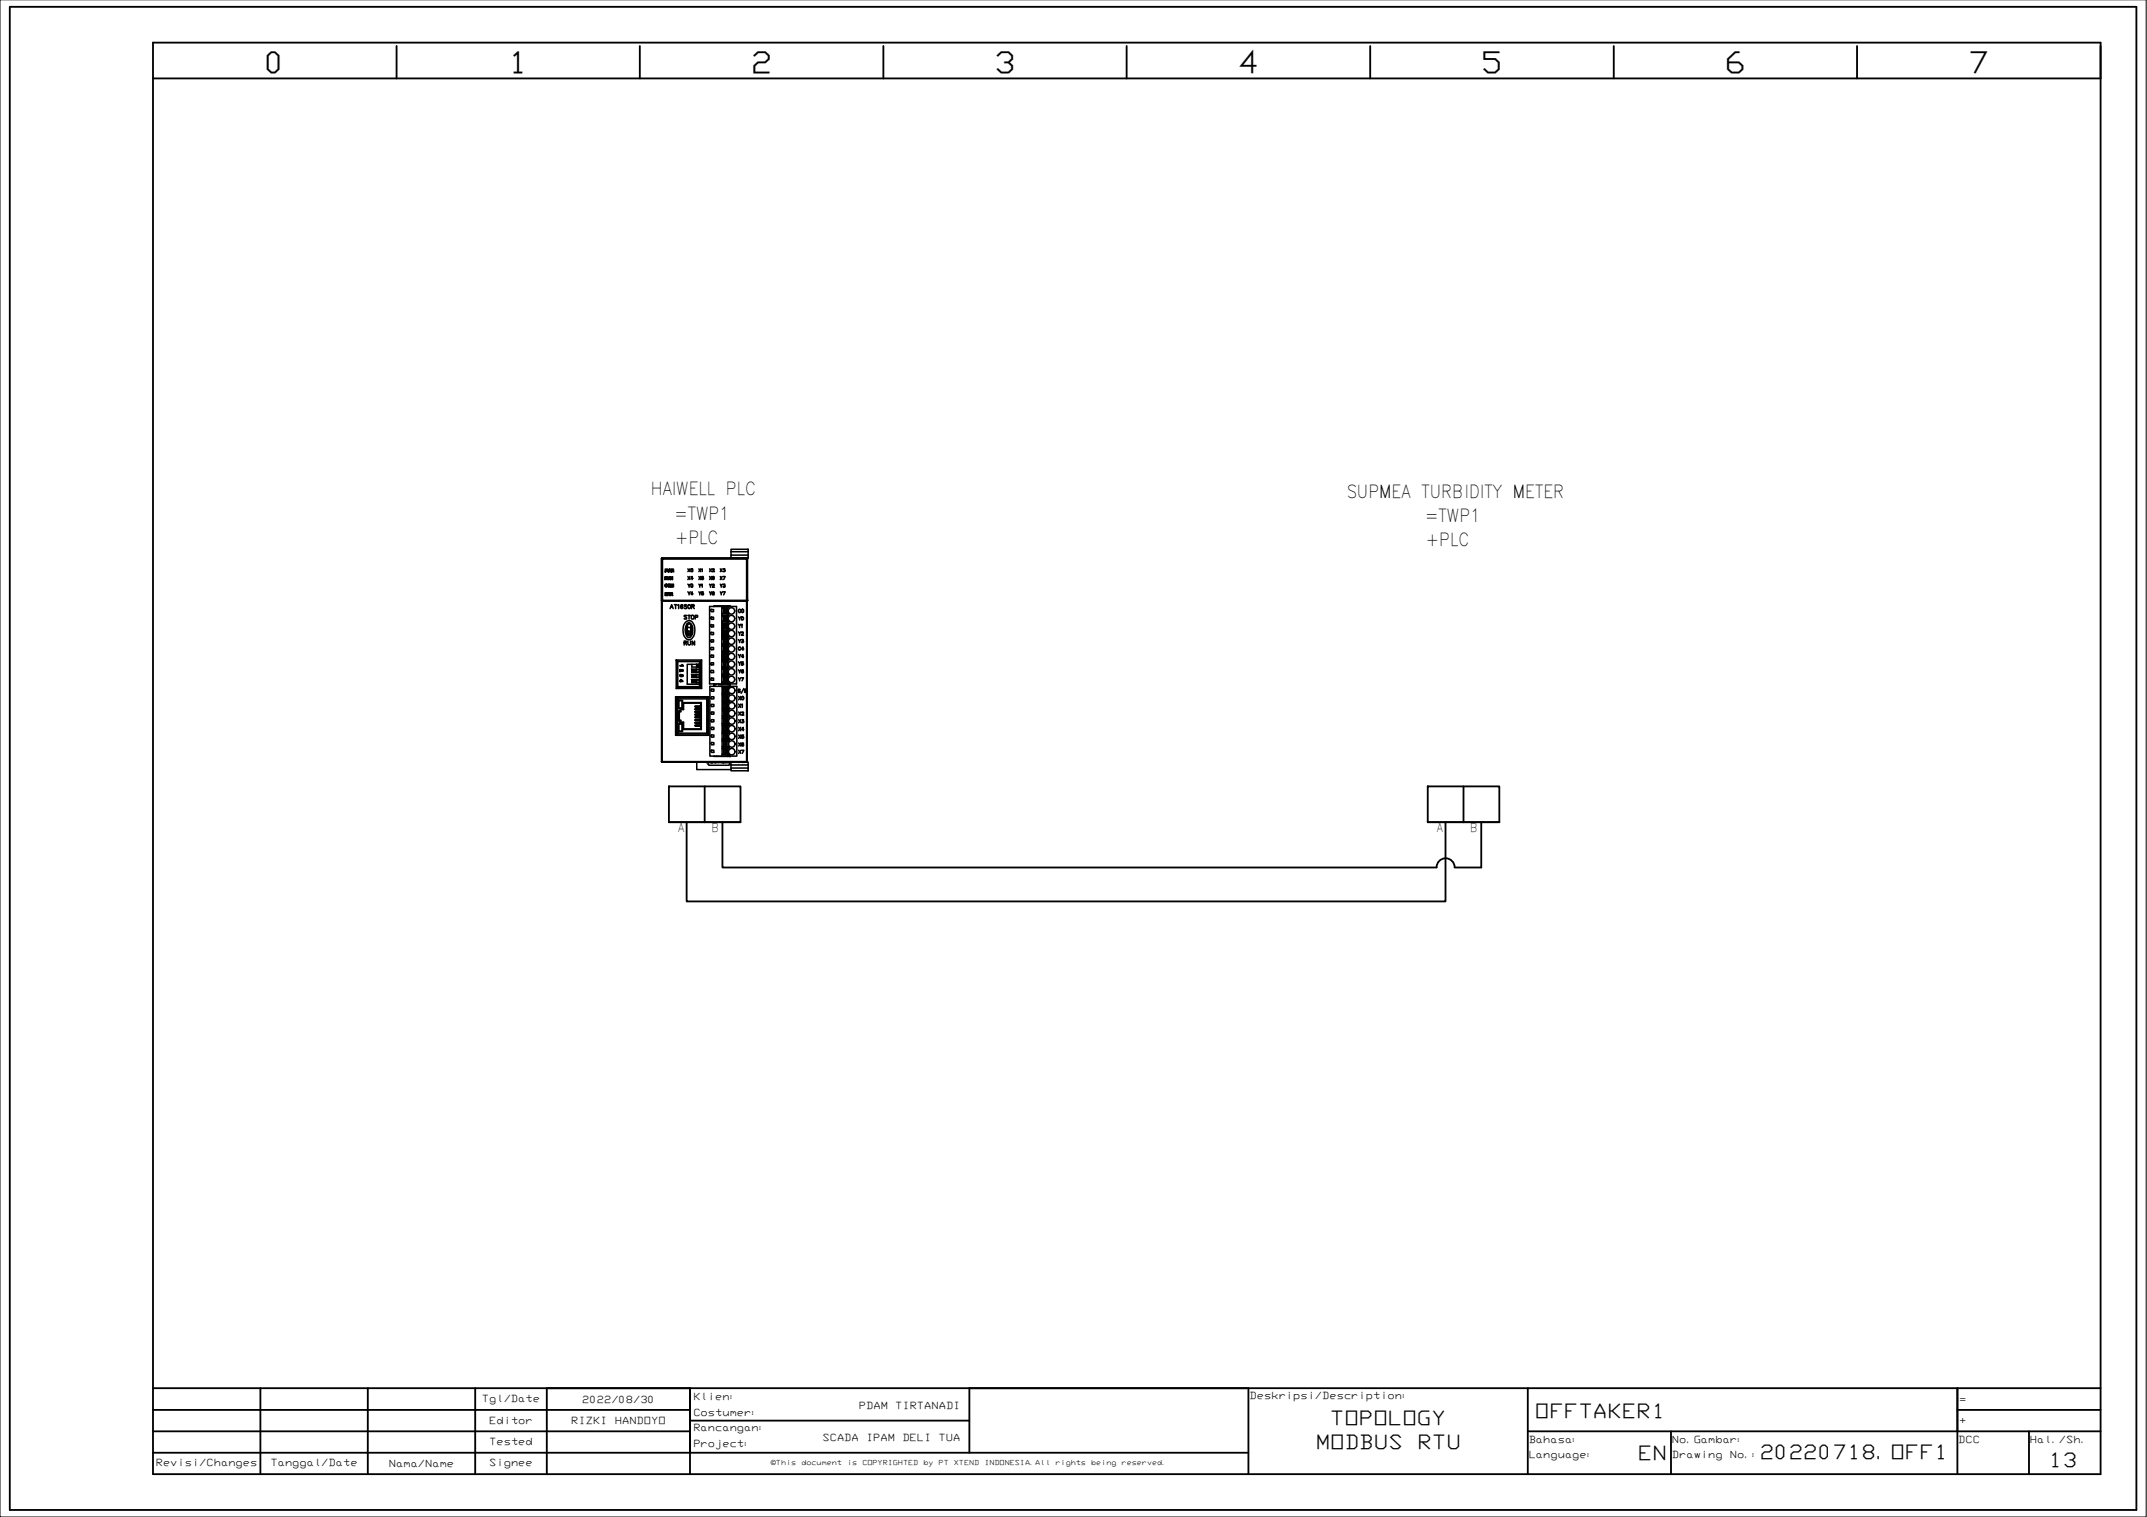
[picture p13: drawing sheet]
<svg xmlns="http://www.w3.org/2000/svg" width="297mm" height="210mm" viewBox="0 0 297 210" stroke-linecap="round" stroke-linejoin="round" font-family="sans-serif">
<defs><g id="words">
<g font-size="4.2">
<text x="36.5" y="10.1">0</text>
<text x="70.2" y="10.1">1</text>
<text x="103.9" y="10.1">2</text>
<text x="137.5" y="10.1">3</text>
<text x="171.2" y="10.1">4</text>
<text x="204.9" y="10.1">5</text>
<text x="238.6" y="10.1">6</text>
<text x="272.2" y="10.1">7</text>
</g>
<g font-size="3.5">
<text x="100.9" y="86.1">C0</text>
<text x="100.9" y="88.2">Y1</text>
</g>
<g font-size="3.1">
<text x="93.8" y="80.4">X0</text>
<text x="93.8" y="81.5">X4</text>
<text x="93.8" y="83.6">Y4</text>
<text x="95.6" y="80.4">X1</text>
<text x="95.6" y="81.5">X5</text>
<text x="97" y="80.4">X2</text>
<text x="97" y="81.5">X6</text>
<text x="97" y="83.6">Y6</text>
<text x="98.1" y="83.6" transform="rotate(-90 98.1 83.6)">Y5</text>
<text x="98.4" y="83.6">Y7</text>
<text x="93.5" y="90.3">RUN</text>
<text x="100.9" y="92.1">Y4</text>
<text x="100.9" y="93.1">Y5</text>
<text x="100.9" y="94.2">Y6</text>
<text x="100.9" y="98.1">X0</text>
<text x="100.9" y="101.2">X3</text>
<text x="100.9" y="105.5">X7</text>
</g>
<g font-size="2.8">
<text x="184" y="197.1">TOPOLOGY</text>
<text x="212.3" y="196.2">OFFTAKER1</text>
<text x="182" y="200.5">MODBUS</text>
<text x="196.1" y="200.5">RTU</text>
<text x="226.6" y="202">EN</text>
<text x="243.5" y="201.8">20220718.OFF1</text>
<text x="283.4" y="203">13</text>
</g>
<g font-size="2.5">
<text x="90" y="68.6">HAIWELL PLC</text>
<text x="93.3" y="71.9">=TWP1</text>
<text x="186.3" y="68.9">SUPMEA TURBIDITY METER</text>
<text x="93.4" y="75.2">+PLC</text>
<text x="197.2" y="72.2">=TWP1</text>
<text x="197.3" y="75.5">+PLC</text>
</g>
<g font-size="1.7">
<text x="93.8" y="115.1">A</text>
<text x="98.4" y="115.1">B</text>
<text x="198.8" y="115.1">A</text>
<text x="203.4" y="115.1">B</text>
</g>
<g font-size="1.4">
<text x="66.7" y="193.9">Tgl/Date</text>
<text x="67.7" y="197">Editor</text>
<text x="79" y="197">RIZKI</text>
<text x="80.6" y="194.2">2022/08/30</text>
<text x="85.1" y="197">HANDOYO</text>
<text x="95.9" y="193.7">Klien:</text>
<text x="95.9" y="195.9">Costumer:</text>
<text x="118.8" y="194.9">PDAM</text>
<text x="123.9" y="194.9">TIRTANADI</text>
<text x="172.9" y="193.6">Deskripsi/Description:</text>
<text x="271.1" y="194.1">=</text>
<text x="271.1" y="197">+</text>
<text x="21.5" y="202.8">Revisi/Changes</text>
<text x="37.4" y="202.8">Tanggal/Date</text>
<text x="53.8" y="203">Nama/Name</text>
<text x="67.7" y="200">Tested</text>
<text x="67.7" y="202.8">Signee</text>
<text x="95.9" y="198">Rancangan:</text>
<text x="95.9" y="200.3">Project:</text>
<text x="113.8" y="199.4">SCADA</text>
<text x="119.8" y="199.4">IPAM</text>
<text x="124.8" y="199.4">DELI</text>
<text x="129.9" y="199.4">TUA</text>
<text x="211.5" y="199.7">Bahasa:</text>
<text x="211.5" y="201.7">Language:</text>
<text x="231.3" y="199.7">No.Gambar:</text>
<text x="231.3" y="201.7">Drawing</text>
<text x="239.3" y="201.7">No.:</text>
<text x="270.9" y="199.7">DCC</text>
<text x="280.8" y="199.7">Hal./Sh.</text>
</g>
<g font-size="1">
<text x="106.6" y="202.7">©This</text>
<text x="110.9" y="202.7">document</text>
<text x="117.2" y="202.7">is</text>
<text x="119.3" y="202.7">COPYRIGHTED</text>
<text x="127.7" y="202.7">by</text>
<text x="129.9" y="202.7">PT</text>
<text x="132" y="202.7">XTEND</text>
<text x="136.2" y="202.7">INDONESIA.All</text>
<text x="146" y="202.7">rights</text>
<text x="151" y="202.7">being</text>
<text x="155.2" y="202.7">reserved.</text>
</g>
</g></defs>
<!-- layer: 0 -->
<g fill="none" stroke="#000" stroke-width=".25">
<path d="M1.4 .9h294.2v208h-294.2zM21.2 5.9h269.4v198.1h-269.4zM21.2 10.9h269.4M54.9 6.4v4.5M88.5 6.4v4.5M122.2 6.4v4.5M155.9 6.4v4.5M189.6 6.4v4.5M223.3 6.4v4.5M256.9 6.4v4.5M21.2 192.1h269.4M21.2 195.1h74.3"/>
<path d="M21.2 198h74.3M36 192.1v11.9M50.9 192.1v11.9M65.7 192.1v11.9M75.6 192.1v11.9M134.1 196.6h-38.6v-4.5v11.9M134.1 192.1v8.9M172.7 192.1v11.9M211.4 198h79.2M211.4 192.1v11.9M231.2 198v6M270.8 195.1h19.8"/>
<path d="M270.8 192.1v11.9M280.7 198v6M21.2 201h151.5"/>
</g>
<!-- layer: SYMS -->
<g fill="none" stroke="#000" stroke-width=".21">
<path d="M91.5 77.3v5.9M91.5 77.3l.1 .1M91.6 77.4h.1v-.2h11.6v.2h.1M91.6 77.4v5.7M91.6 77.2h11.7M91.6 77.2l-.1 .1M91.7 77.4h11.6v5.7h-11.6zM91.7 77.2l-.1 .1M92 79.8h.2v.2l.1 .2-.2-.2-.1 .2zM92 78.8h.3v.1l-.2 .1v.1h-.1zM92 79.9h.2l-.2 .1zM92.1 78.8h.1v.1h-.1z"/>
<path d="M92.4 78.8l.1 .3 .1-.3h.1l.1 .3v-.3h.1l-.1 .3-.2-.3-.1 .3zM92.4 79.8l.1 .4 .2-.4-.1 .4h-.2zM92.8 79.9v.3v-.4l.2 .3M101.1 76h2.4v.3h-2.4zM101.1 76.3v.5h2.4v.4h-.8M101.1 76.8v.4h1.1M103 77.2h.1M103.3 77.2l.1 .1M103.4 77.2l.1 .1M103.4 77.4v5.7h-.1M103.4 77.2h.1M103.4 77.4v5.7"/>
<path d="M103.5 76.3v.5M91.5 83.1l.1 .1M91.5 83.1h.2v.1h11.6v-.1M91.6 83.1v.1M91.6 83.2h11.7v22.2h-11.7zM91.6 83.2h-.1v22.2l.1 .1h9.4M92 80.9l.2-.1 .1 .1h-.1l-.2 .1 .2 .2 .1-.1v.1h-.3zM92 82h.3l-.2 .1v.1h.2h-.2v.2h.2h-.3zM92.4 82h.2v.2l.1 .2-.2-.2-.1 .2zM92.4 82.1h.2l-.2 .1zM92.4 80.9h.3v.3h-.3zM92.5 80.9h.2v.2h-.2z"/>
<path d="M92.7 84.2l.2-.5 .2 .5M92.9 82.2l-.1 .2v-.4h.2v.2M93.5 96.4h4.5v5.3h-4.5zM93.5 96.4l.1 .1h4.3l.1-.1M93.6 91.3h3.5v4h-3.5zM93.6 91.3l.1 .2h3.2M93.6 96.5v5.1M93.7 91.5v3.6M93.8 96.7h4v4.7h-4zM93.8 91.5v3.6M93.8 96.5v.2M93.8 91.5h3v3.2"/>
<path d="M93.9 96.9h.5v1.1h-.5zM93.9 99.8l.3-.1-.1 .1M93.9 98.4l.3 .1M93.9 97v1M93.9 97h.1M93.9 98h.1M93.9 98h.4M93.9 96.9h.4M94 98.5v1.2M94.1 92.6l.3 .3v-.3l.1 .2-.1 .1-.3-.2v.2zM94.1 92.1h.3v-.1l.1 .1zM94.1 93.4l.1-.1-.1 .1 .1 .2 .1-.2 .1 .1v-.1l.1 .1-.1 .1-.1-.1-.1 .1z"/>
<path d="M94.1 98.1l.5 .1-.1-.1M94.1 94l.4 .3h-.4zM94.2 98.2v.3l-.1-.1M94.2 99.7v.2M94.2 94.1l.2 .1h-.2zM94.3 98h.1M94.3 97h.1M94.4 97v1M94.5 97.2h2.5v3.7h-2.5v-.9h-.4v-.2h-.2v-1.4h.2v-.3h.4zM94.5 97.2l.1 .1h2.3l.1-.1M94.6 99.9l-.5 .1M94.6 97.3v.9"/>
<path d="M94.8 86.2a.71 .71 0 0 1 .8-.3 .71 .71 0 0 1 .5 .6 1.5 1.5 0 0 1-.8 2 1.33 1.33 0 0 1-.8-1.7zM95 85.2h-.3v.2l.3 .1v.2l-.3-.1M95 86.3a.36 .36 0 0 1 .6 0 1.34 1.34 0 0 1-.3 1.9 1.21 1.21 0 0 1-.4-1.6zM95.1 86.7h-.1v.9M95.1 86.6v.3M95.1 86.8h-.1M95.1 86.6a.28 .28 0 0 1 .3-.3 .28 .28 0 0 1 .2 .3M95.1 86.6a.28 .28 0 0 0 .3 .2 .28 .28 0 0 0 .2-.2M95.1 86.4l-.1 .3M95.2 85.1h.3M95.3 85.1v.6M95.6 86.7h.1v.9"/>
<path d="M95.6 86.6v.3M95.6 86.8h.1M95.6 86.5l.1 .2M95.7 91.9v.4h.7M96.1 98.1l.2-.1h.6l-.1 .1 .1 .1h-.6l-.2-.1h.7M96.1 99.2h.2h.6h-.1v.1h.1h-.7l-.1-.1h.7M96.1 99.6l.2-.1h.6l-.1 .1v.1h.1h-.7l-.1-.1h.7M96.1 97.8l.1-.1h.7h-.1l.1 .1h-.6h-.2h.7M96.1 98.5l.2-.1h.6h-.1l.1 .2h-.6l-.2-.1h.7M96.1 98.9l.2-.1h.6h-.1v.1h.1h-.7h-.1h.7M96.2 85.4h.3v-.2l-.3-.1v.6M96.4 92.6h.3v.4h-.3z"/>
<path d="M96.4 91.9h.3v.4h-.3zM96.4 94h-.7v.5h1v-.5h-.3v.5M96.4 93.3h.3v.4h-.3zM96.4 91.9h-1.3v2.8h1.7v.3h-3M96.4 93.3h-.7v.4h.7M96.4 92.6h-.7v.4h.7M96.7 91.9h.1M96.8 91.8h.1M96.9 95.1h-3.2l-.1 .2M96.9 97.3v3.6h.1M96.9 99.2v.1M96.9 99.2h.1"/>
<path d="M96.9 98.1v.1M96.9 98v.1M96.9 99.9v.1M96.9 99.6v.1M96.9 99.5v.1M96.9 98.5v.1M96.9 98.4v.1M96.9 97.8h.1M96.9 97.7v.1M96.9 98.9h.1M96.9 98.8v.1M97.1 91.3l-.2 .2v3.6l.2 .2"/>
<path d="M97.8 97.1h.1M97.8 96.8h.1M97.9 96.5v5.1M98.2 83.9v10.7h1.7M98.3 88.6l.4-.1v.3h-.4zM98.3 89.6h.4v.3l-.4-.1zM98.3 90.7l.4-.1v.3h-.4zM98.3 91.8l.4-.1v.3h-.4zM98.3 93.9l.4-.1v.3h-.4zM98.3 92.8h.4v.3l-.4-.1zM98.4 85.4h.3v.3h-.3M98.4 86.5h.3v.3h-.3"/>
<path d="M98.4 87.5h.3v.3h-.3M98.4 85.4l-.1 .1 .1 .2M98.4 86.4l-.1 .2 .1 .1M98.4 87.5l-.1 .1 .1 .2M98.5 95.3h.3v.3h-.3M98.5 96.4h.3v.3h-.3M98.5 97.5h.3v.3h-.3M98.5 98.5h.3v.3h-.3M98.5 99.6h.3v.3h-.3M98.5 95.3l-.2 .2 .2 .1M98.5 96.4l-.2 .2 .2 .1M98.5 97.5l-.2 .1 .2 .2"/>
<path d="M98.5 98.5l-.2 .2 .2 .1M98.5 99.6l-.2 .1 .2 .2M98.8 94.6v.4M98.9 94.6v.4M99.2 94.6l-.3 .2M99.4 94.6v.2h1.5M99.9 95h-1.7v9.6h3.7v-9.6M101.9 83.9v10.7M103.3 83.2h.1v22.2M91.5 105.4l.1 .1-.1-.1M93.5 101.7l.1-.1h4.3l.1 .1M93.8 101.4v.2"/>
<path d="M93.9 100.1h.5v1.1h-.5zM93.9 100.2v.9M93.9 101.1h.1M93.9 100.2h.1M93.9 100.1h.4M93.9 101.2h.4M94.3 100.2h.1M94.3 101.1h.1M94.4 100.2v.9M94.5 100l.1-.1v1M96.1 100.4l.2-.1h.6h-.1v.2h.1h-.7l-.1-.1h.7M96.1 100l.2-.1h.6l-.1 .1v.1h.1h-.7l-.1-.1h.7"/>
<path d="M96.4 105.5v1h4.7M96.9 100.9h-2.3h-.1M96.9 100v.1M96.9 100.4v.1M96.9 100.3v.1M97.7 105.5h.1M97.8 105.5h.2M98 105.5v.3M98 105.7l.1 .2M98 105.5h.3M98.1 105.9h2.7M98.3 105.5h.1"/>
<path d="M98.3 105.5h.5M98.4 105.5h.1M98.5 100.6h.3v.3h-.3M98.5 101.7h.3v.3h-.3M98.5 102.8h.3v.3h-.3M98.5 103.8h.3v.3h-.3M98.5 100.6l-.2 .2 .2 .1M98.5 101.7l-.2 .1 .2 .2M98.5 102.7l-.2 .2 .2 .1M98.5 103.8l-.2 .1 .2 .2M98.8 104.6l2.2 .1M98.8 105.5h.1"/>
<path d="M98.9 105.5h.1M99 105.5h.1M99.1 105.5h.1M99.2 104.6v.1M99.2 105.5h.2M99.4 105.5h.1M99.5 105.5h.3M101.1 106.3h2.4v.4h-2.4z"/>
<circle cx="95.8" cy="85.4" r=".24"/>
<circle cx="101.2" cy="101.9" r=".44"/>
</g>
<g fill="#000" stroke="#000" stroke-width=".14">
<path d="M91.5 77.2l.1-.1 .1 .1-.1 .1zM92.1 80l.1-.1 .1 .1-.1 .1zM92.4 82.2l.1-.1 .1 .1-.1 .1zM94.2 93.4h.1h.1l-.1 .1zM98.4 105.5l.1-.1 .1 .1-.1 .1z"/>
<path d="M95.7 92.6l.7 .4v-.4zM95.7 92.6l.7 .4h-.7z"/>
<path d="M95.7 94l.7 .5v-.5zM95.7 94l.7 .5h-.7z"/>
<path d="M95.7 93.3l.7 .4v-.4zM95.7 93.3l.7 .4h-.7z"/>
<path d="M96.4 91.9l.3 .4v-.4zM96.4 91.9l.3 .4h-.3z"/>
<circle cx="92.1" cy="80" r=".07"/>
<circle cx="92.6" cy="82.2" r=".07"/>
<circle cx="99" cy="105.5" r=".07"/>
</g>
<path d="M92.5 108.8h9.9v5h-9.9zM92.5 113.8h5M97.5 108.8v5h4.9M197.5 108.8h9.9v5h-9.9zM197.5 113.8h5M202.5 108.8v5h4.9" fill="none" stroke="#000" stroke-width=".25"/>
<!-- layer: WIRES -->
<path d="M95 113.8v10.9h105v-10.9M99.9 113.8v6.2h98.9a1.25 1.25 0 0 1 1.2-1.2 1.25 1.25 0 0 1 1.3 1.2h3.6v-6.2" fill="none" stroke="#000" stroke-width=".25"/>
<!-- layer: 0 -->
<path d="M0 0h296.9v209.9h-296.9z" fill="none" stroke="#000" stroke-width=".14"/>
<use href="#words"/>
</svg>
